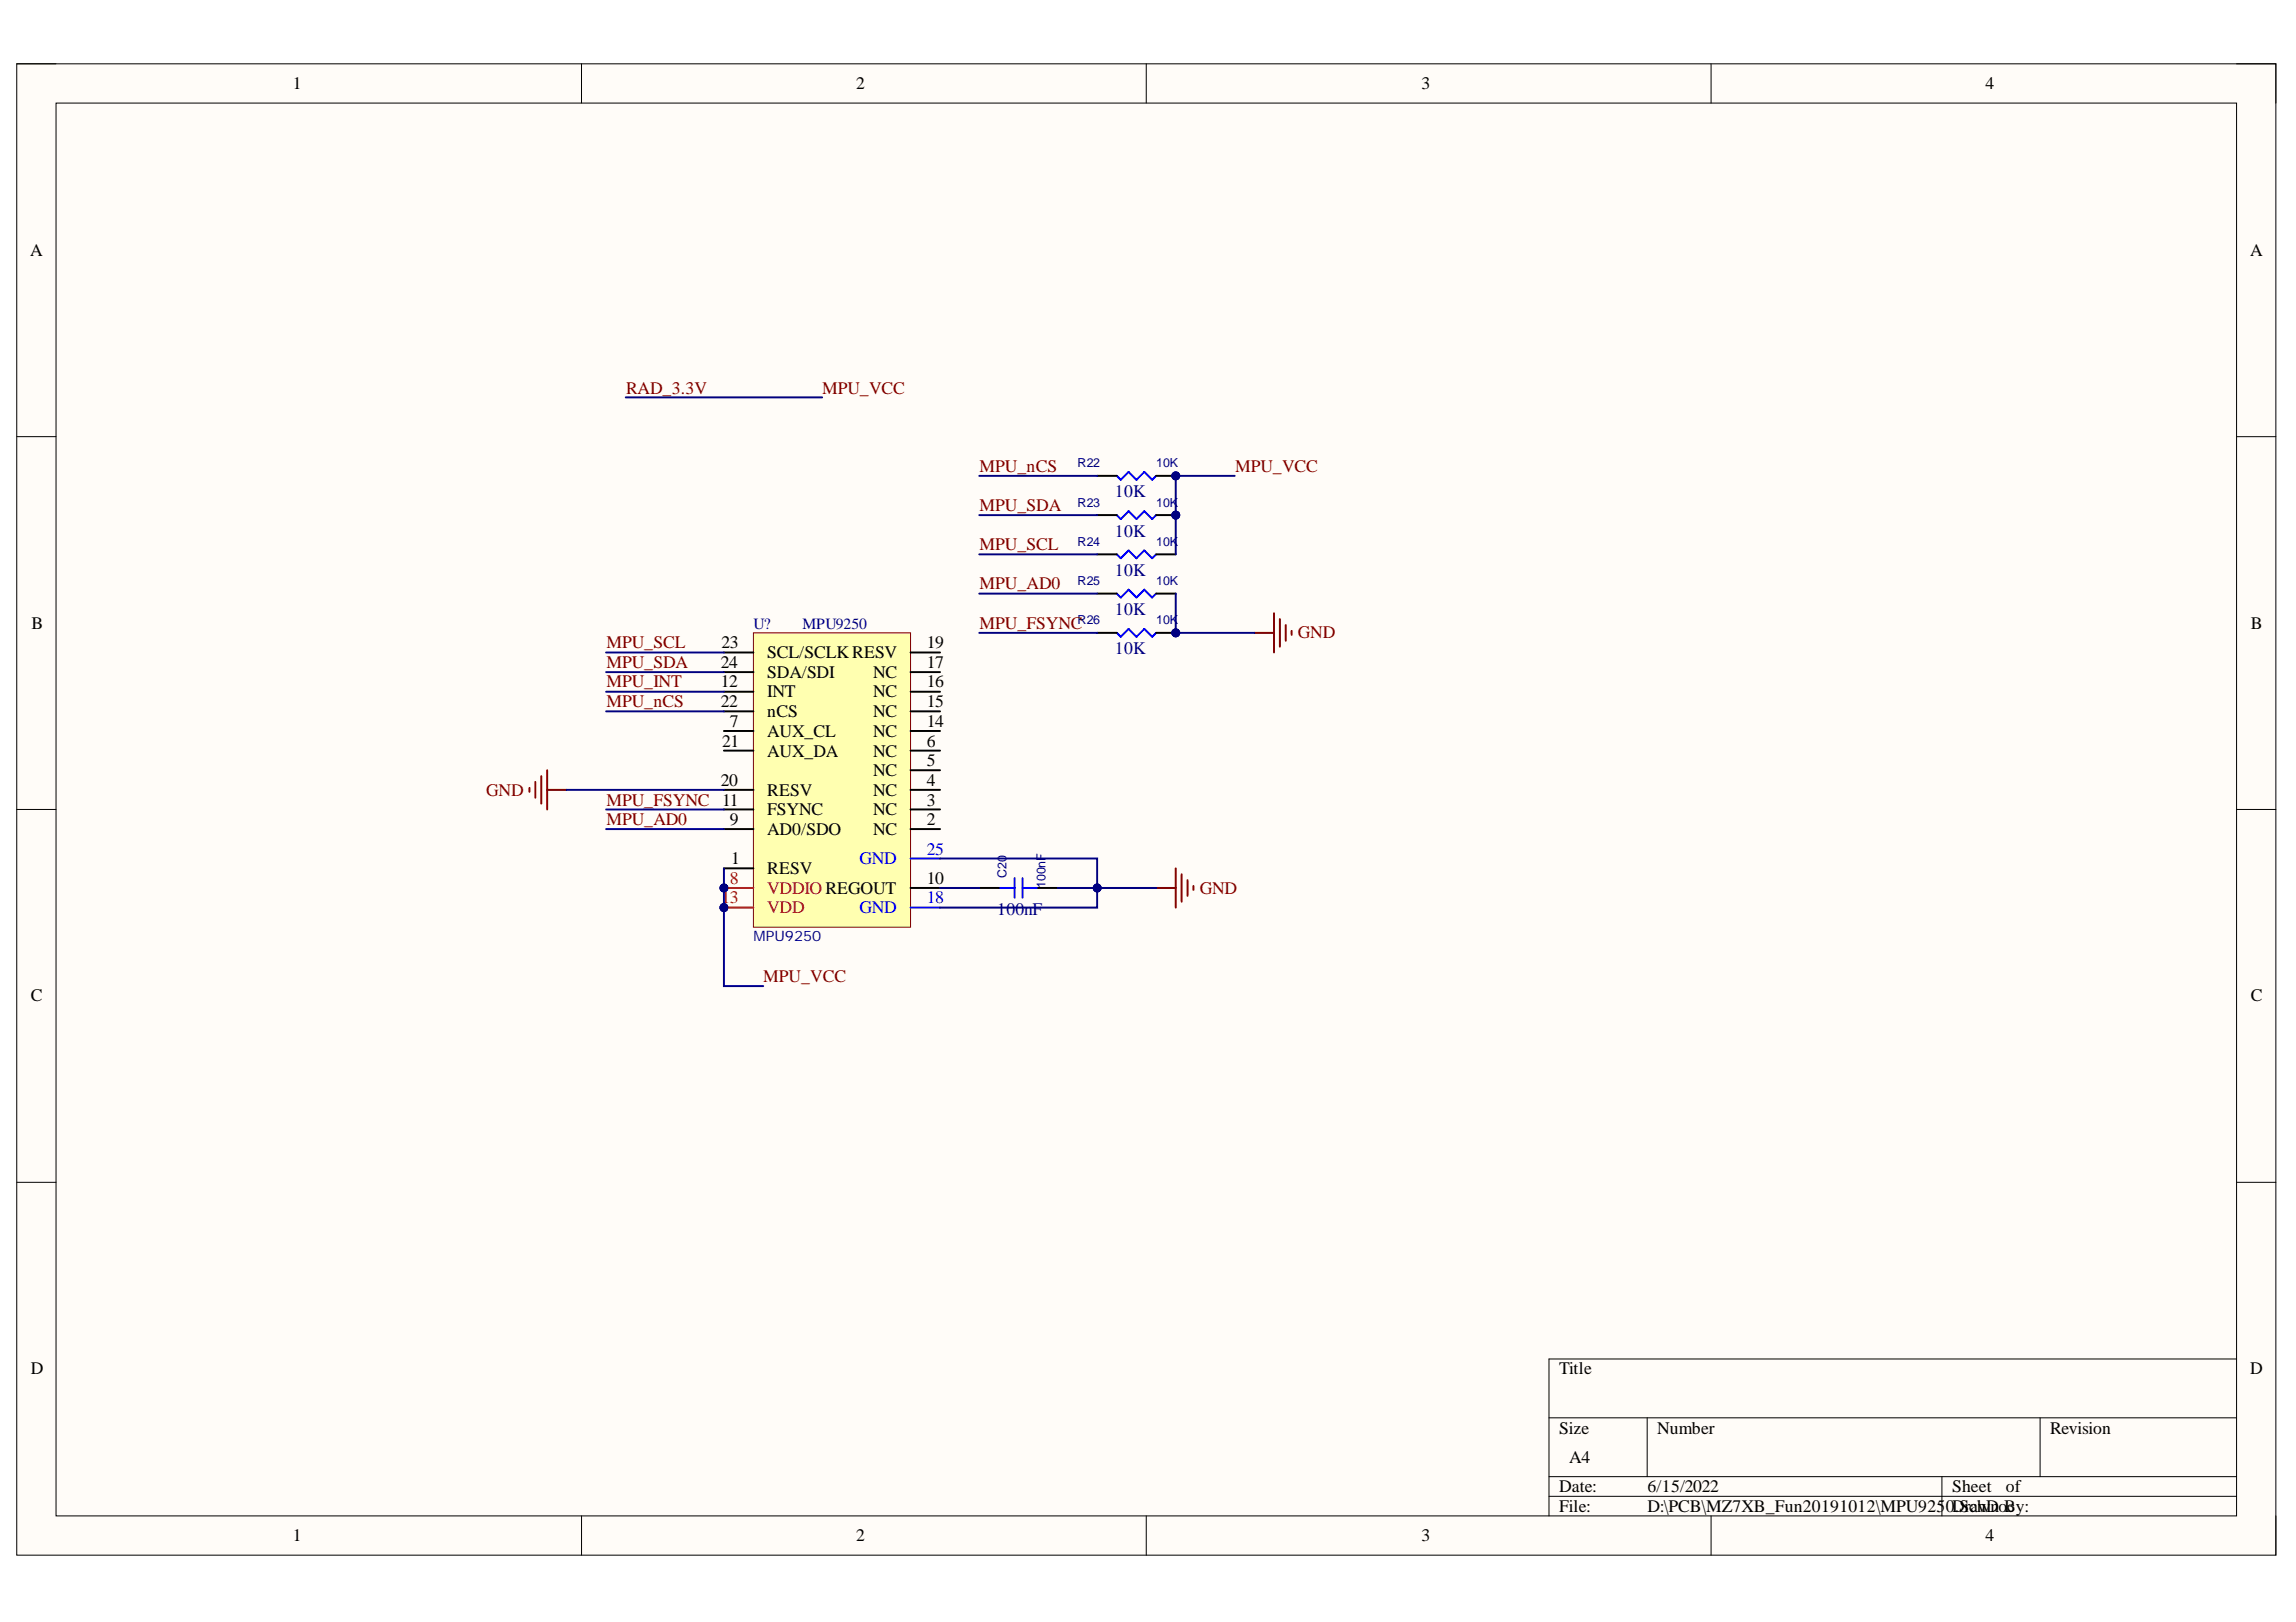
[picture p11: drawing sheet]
<svg xmlns="http://www.w3.org/2000/svg" width="297mm" height="210mm" viewBox="0 0 297 210" stroke-linecap="round" stroke-linejoin="round" font-family="sans-serif">
<defs><g id="words">
<g font-size="2.3">
<text x="37.9" y="11.6">1</text>
<text x="110.8" y="11.6">2</text>
<text x="183.9" y="11.6">3</text>
<text x="256.9" y="11.6">4</text>
<text x="3.9" y="33.1">A</text>
<text x="291.1" y="33.1">A</text>
<text x="4.1" y="81.3">B</text>
<text x="93.3" y="83.9">23</text>
<text x="119.9" y="83.9">19</text>
<text x="291.2" y="81.3">B</text>
<text x="93.3" y="89">12</text>
<text x="93.3" y="86.4">24</text>
<text x="99.3" y="85.2">SCL/SCLK RESV</text>
<text x="99.3" y="87.7">SDA/SDI</text>
<text x="113" y="87.7">NC</text>
<text x="119.9" y="89">16</text>
<text x="119.9" y="86.4">17</text>
<text x="93.3" y="91.5">22</text>
<text x="94.4" y="94.1">7</text>
<text x="99.3" y="95.4">AUX_CL</text>
<text x="99.3" y="90.2">INT</text>
<text x="99.3" y="92.8">nCS</text>
<text x="113" y="95.4">NC</text>
<text x="113" y="92.8">NC</text>
<text x="113" y="90.2">NC</text>
<text x="119.9" y="94.1">14</text>
<text x="119.9" y="91.5">15</text>
<text x="93.3" y="101.7">20</text>
<text x="93.4" y="96.6">21</text>
<text x="99.3" y="97.9">AUX_DA</text>
<text x="113" y="100.4">NC</text>
<text x="113" y="97.9">NC</text>
<text x="119.9" y="101.7">4</text>
<text x="119.9" y="99.2">5</text>
<text x="119.9" y="96.6">6</text>
<text x="93.4" y="104.2">11</text>
<text x="94.4" y="106.8">9</text>
<text x="99.3" y="105.5">FSYNC</text>
<text x="99.3" y="103">RESV</text>
<text x="113" y="105.5">NC</text>
<text x="113" y="103">NC</text>
<text x="119.9" y="106.8">2</text>
<text x="119.9" y="104.2">3</text>
<text x="94.6" y="111.8">1</text>
<text x="99.3" y="113.1">RESV</text>
<text x="99.3" y="108">AD0/SDO</text>
<text x="113" y="108">NC</text>
<text x="119.9" y="114.4">10</text>
<text x="4" y="129.6">C</text>
<text x="291.2" y="129.6">C</text>
<text x="4" y="177.8">D</text>
<text x="201.7" y="177.8">Title</text>
<text x="291.1" y="177.8">D</text>
<text x="201.7" y="185.5">Size</text>
<text x="214.4" y="185.5">Number</text>
<text x="265.2" y="185.5">Revision</text>
<text x="203" y="189.3">A4</text>
<text x="201.7" y="193.1">Date:</text>
<text x="201.7" y="195.7">File:</text>
<text x="213.1" y="193.1">6/15/2022</text>
<text x="213.1" y="195.7">D:\PCB\MZ7XB_Fun20191012\MPU925</text>
<text x="251.7" y="195.7">0Drawn c</text>
<text x="252.5" y="193.1">Sheet</text>
<text x="252.9" y="195.7">.SchDoBy:</text>
<text x="259.5" y="193.1">of</text>
<text x="37.9" y="199.5">1</text>
<text x="110.8" y="199.5">2</text>
<text x="183.9" y="199.5">3</text>
<text x="256.9" y="199.5">4</text>
</g>
<g font-size="2.3" fill="#800000">
<text x="81" y="50.9">RAD_3.3V</text>
<text x="106.4" y="50.9">MPU_VCC</text>
<text x="126.7" y="61.1">MPU_nCS</text>
<text x="159.8" y="61.1">MPU_VCC</text>
<text x="126.7" y="66.1">MPU_SDA</text>
<text x="126.7" y="71.2">MPU_SCL</text>
<text x="126.7" y="76.3">MPU_AD0</text>
<text x="78.5" y="83.9">MPU_SCL</text>
<text x="126.7" y="81.3">MPU_FSYNC</text>
<text x="167.9" y="82.6">GND</text>
<text x="78.5" y="86.4">MPU_SDA</text>
<text x="78.5" y="89">MPU_INT</text>
<text x="78.5" y="91.5">MPU_nCS</text>
<text x="62.9" y="103">GND</text>
<text x="78.5" y="106.8">MPU_AD0</text>
<text x="78.5" y="104.2">MPU_FSYNC</text>
<text x="155.2" y="115.6">GND</text>
<text x="98.8" y="127.1">MPU_VCC</text>
</g>
<g font-size="2.3" fill="#000080">
<text x="144.2" y="64.4">10K</text>
<text x="144.2" y="69.4">10K</text>
<text x="144.2" y="74.5">10K</text>
<text x="144.2" y="79.6">10K</text>
<text x="144.2" y="84.6">10K</text>
<text x="129" y="118.4">100nF</text>
</g>
<g font-size="2.3" fill="#00f">
<text x="111.2" y="111.8">GND</text>
<text x="119.9" y="110.6">25</text>
<text x="111.2" y="118.2">GND</text>
<text x="119.9" y="116.9">18</text>
</g>
<g font-size="2.3" fill="#f00">
<text x="93.3" y="116.9">13</text>
<text x="94.4" y="114.4">8</text>
<text x="99.3" y="115.6">VDDIO REGOUT</text>
<text x="99.3" y="118.2">VDD</text>
</g>
<g font-size="2" fill="#000080">
<text x="97.5" y="81.4">U?</text>
<text x="103.8" y="81.4">MPU9250</text>
</g>
<text font-size="1.9" fill="#000080" x="97.5" y="121.8">MPU9250</text>
<g font-size="1.6" fill="#000080">
<text x="139.4" y="60.5">R22</text>
<text x="139.4" y="65.6">R23</text>
<text x="149.6" y="60.5">10K</text>
<text x="149.6" y="65.6">10K</text>
<text x="139.4" y="70.6">R24</text>
<text x="149.6" y="70.6">10K</text>
<text x="139.4" y="75.7">R25</text>
<text x="149.6" y="75.7">10K</text>
<text x="139.4" y="80.8">R26</text>
<text x="149.6" y="80.8">10K</text>
<text x="130.2" y="113.6" transform="rotate(-90 130.2 113.6)">C20</text>
<text x="135.3" y="114.9" transform="rotate(-90 135.3 114.9)">100nF</text>
</g>
</g></defs>
<path d="M2.2 8.3h292.2v193h-292.2z" fill-rule="evenodd" fill="#fffcf8"/>
<path d="M2.2 8.3h292.2v193h-292.2z" fill="none" stroke="#000" stroke-width=".13"/>
<path d="M7.2 13.3h282.2v182.9h-282.2z" fill-rule="evenodd" fill="#fffcf8"/>
<g fill="none" stroke="#000" stroke-width=".13">
<path d="M2.2 8.3h5M7.2 13.3h282.2v182.9h-282.2zM75.2 8.3v5M148.3 8.3v5M221.4 8.3v5M289.4 8.3h5v5M2.2 56.5h5M289.4 56.5h5M2.2 104.8h5M289.4 104.8h5M2.2 153h5M289.4 153h5"/>
<path d="M289.4 175.9h-89v20.3M75.2 196.2v5.1M148.3 196.2v5.1M200.4 183.5h89M200.4 191.1h89M200.4 193.6h89M213.1 183.5v7.6M221.4 196.2v5.1M251.2 191.1v5.1M263.9 183.5v7.6M294.4 196.2v5.1"/>
</g>
<circle cx="152.1" cy="61.6" r=".51" fill="#000080"/>
<circle cx="152.1" cy="61.6" r=".51" fill="none" stroke="#000080" stroke-width=".13"/>
<path d="M144.5 61.6l.5 .5 1-1 1 1 1-1 1.1 1 .5-.5" fill="none" stroke="#00f" stroke-width=".25"/>
<path d="M149.6 61.6h2.5" fill="none" stroke="#000" stroke-width=".25"/>
<circle cx="152.1" cy="61.6" r=".51" fill="#000080"/>
<circle cx="152.1" cy="61.6" r=".51" fill="none" stroke="#000080" stroke-width=".13"/>
<path d="M141.9 61.6h2.6" fill="none" stroke="#000" stroke-width=".25"/>
<circle cx="152.1" cy="66.7" r=".51" fill="#000080"/>
<circle cx="152.1" cy="66.7" r=".51" fill="none" stroke="#000080" stroke-width=".13"/>
<path d="M144.5 66.7l.5 .5 1-1 1 1 1-1 1.1 1 .5-.5" fill="none" stroke="#00f" stroke-width=".25"/>
<path d="M149.6 66.7h2.5" fill="none" stroke="#000" stroke-width=".25"/>
<circle cx="152.1" cy="66.7" r=".51" fill="#000080"/>
<circle cx="152.1" cy="66.7" r=".51" fill="none" stroke="#000080" stroke-width=".13"/>
<path d="M141.9 66.7h2.6M141.9 71.7h2.6M141.9 76.8h2.6M149.6 71.7h2.5M149.6 76.8h2.5" fill="none" stroke="#000" stroke-width=".25"/>
<path d="M144.5 71.7l.5 .5 1-1 1 1 1-1 1.1 1 .5-.5M144.5 76.8l.5 .5 1-1 1 1 1-1 1.1 1 .5-.5" fill="none" stroke="#00f" stroke-width=".25"/>
<circle cx="152.1" cy="81.9" r=".51" fill="#000080"/>
<circle cx="152.1" cy="81.9" r=".51" fill="none" stroke="#000080" stroke-width=".13"/>
<path d="M144.5 81.9l.5 .5 1-1 1 1 1-1 1.1 1 .5-.5" fill="none" stroke="#00f" stroke-width=".25"/>
<path d="M149.6 81.9h2.5" fill="none" stroke="#000" stroke-width=".25"/>
<circle cx="152.1" cy="81.9" r=".51" fill="#000080"/>
<circle cx="152.1" cy="81.9" r=".51" fill="none" stroke="#000080" stroke-width=".13"/>
<path d="M141.9 81.9h2.6M126.7 114.9h2.5M134.3 114.9h2.6" fill="none" stroke="#000" stroke-width=".25"/>
<g fill="none" stroke="#800000" stroke-width=".25">
<path d="M164.8 79.4v5M70.8 99.7v5.1M162.3 81.9h2.5M165.6 80.1v3.6M166.3 80.9v2M167.1 81.6v.6M68.5 102v.5M69.3 101.2v2M70 100.4v3.6M70.8 102.2h2.5M149.6 114.9h2.5M152.1 112.4v5.1"/>
<path d="M152.9 113.1v3.6M153.6 113.9v2M154.4 114.7v.5"/>
</g>
<path d="M129.2 114.9h2.1M131.3 113.6v2.6M132.3 113.6v2.6M132.3 114.9h2" fill="none" stroke="#00f" stroke-width=".25"/>
<circle cx="93.7" cy="114.9" r=".51" fill="#000080"/>
<circle cx="93.7" cy="114.9" r=".51" fill="none" stroke="#000080" stroke-width=".13"/>
<circle cx="93.7" cy="117.5" r=".51" fill="#000080"/>
<circle cx="93.7" cy="117.5" r=".51" fill="none" stroke="#000080" stroke-width=".13"/>
<path d="M97.5 81.9h20.3v38.1h-20.3z" fill-rule="evenodd" fill="#ffffb0"/>
<path d="M97.5 81.9h20.3v38.1h-20.3z" fill="none" stroke="#800000" stroke-width=".13"/>
<path d="M93.7 94.6h3.8M117.8 99.7h3.8M117.8 97.1h3.8M93.7 112.4h3.8M117.8 107.3h3.8M117.8 104.8h3.8M117.8 102.2h3.8" fill="none" stroke="#000" stroke-width=".25"/>
<path d="M93.7 114.9h3.8" fill="none" stroke="#f00" stroke-width=".25"/>
<circle cx="93.7" cy="114.9" r=".51" fill="#000080"/>
<circle cx="93.7" cy="114.9" r=".51" fill="none" stroke="#000080" stroke-width=".13"/>
<path d="M93.7 89.5h3.8M93.7 107.3h3.8M93.7 104.8h3.8M117.8 114.9h3.8" fill="none" stroke="#000" stroke-width=".25"/>
<path d="M93.7 117.5h3.8" fill="none" stroke="#f00" stroke-width=".25"/>
<circle cx="93.7" cy="117.5" r=".51" fill="#000080"/>
<circle cx="93.7" cy="117.5" r=".51" fill="none" stroke="#000080" stroke-width=".13"/>
<path d="M93.7 92.1h3.8M93.7 87h3.8M93.7 84.4h3.8M93.7 97.1h3.8M117.8 94.6h3.8M117.8 92.1h3.8M117.8 89.5h3.8M117.8 87h3.8M117.8 84.4h3.8M93.7 102.2h3.8" fill="none" stroke="#000" stroke-width=".25"/>
<path d="M117.8 117.5h3.8M117.8 111.1h3.8" fill="none" stroke="#00f" stroke-width=".25"/>
<path d="M152.1 76.8v5.1h10.2" fill="none" stroke="#000080" stroke-width=".25"/>
<circle cx="152.1" cy="81.9" r=".51" fill="#000080"/>
<circle cx="152.1" cy="81.9" r=".51" fill="none" stroke="#000080" stroke-width=".13"/>
<path d="M81 51.4h25.4M78.4 92.1h15.3M78.4 89.5h15.3M78.4 87h15.3M78.4 84.4h15.3M73.3 102.2h20.4M78.4 107.3h15.3M78.4 104.8h15.3M93.7 112.4v15.2h5" fill="none" stroke="#000080" stroke-width=".25"/>
<circle cx="93.7" cy="114.9" r=".51" fill="#000080"/>
<circle cx="93.7" cy="114.9" r=".51" fill="none" stroke="#000080" stroke-width=".13"/>
<circle cx="93.7" cy="117.5" r=".51" fill="#000080"/>
<circle cx="93.7" cy="117.5" r=".51" fill="none" stroke="#000080" stroke-width=".13"/>
<path d="M141.9 114.9v2.6h-20.3" fill="none" stroke="#000080" stroke-width=".25"/>
<circle cx="141.9" cy="114.9" r=".51" fill="#000080"/>
<circle cx="141.9" cy="114.9" r=".51" fill="none" stroke="#000080" stroke-width=".13"/>
<path d="M121.6 111.1h20.3v3.8M121.6 114.9h5.1" fill="none" stroke="#000080" stroke-width=".25"/>
<circle cx="141.9" cy="114.9" r=".51" fill="#000080"/>
<circle cx="141.9" cy="114.9" r=".51" fill="none" stroke="#000080" stroke-width=".13"/>
<path d="M126.7 76.8h15.2M126.7 71.7h15.2M126.7 66.7h15.2M126.7 61.6h15.2M126.7 81.9h15.2M136.9 114.9h12.7" fill="none" stroke="#000080" stroke-width=".25"/>
<circle cx="141.9" cy="114.9" r=".51" fill="#000080"/>
<circle cx="141.9" cy="114.9" r=".51" fill="none" stroke="#000080" stroke-width=".13"/>
<path d="M159.7 61.6h-7.6v10.1" fill="none" stroke="#000080" stroke-width=".25"/>
<circle cx="152.1" cy="66.7" r=".51" fill="#000080"/>
<circle cx="152.1" cy="66.7" r=".51" fill="none" stroke="#000080" stroke-width=".13"/>
<circle cx="152.1" cy="61.6" r=".51" fill="#000080"/>
<circle cx="152.1" cy="61.6" r=".51" fill="none" stroke="#000080" stroke-width=".13"/>
<use href="#words"/>
</svg>
